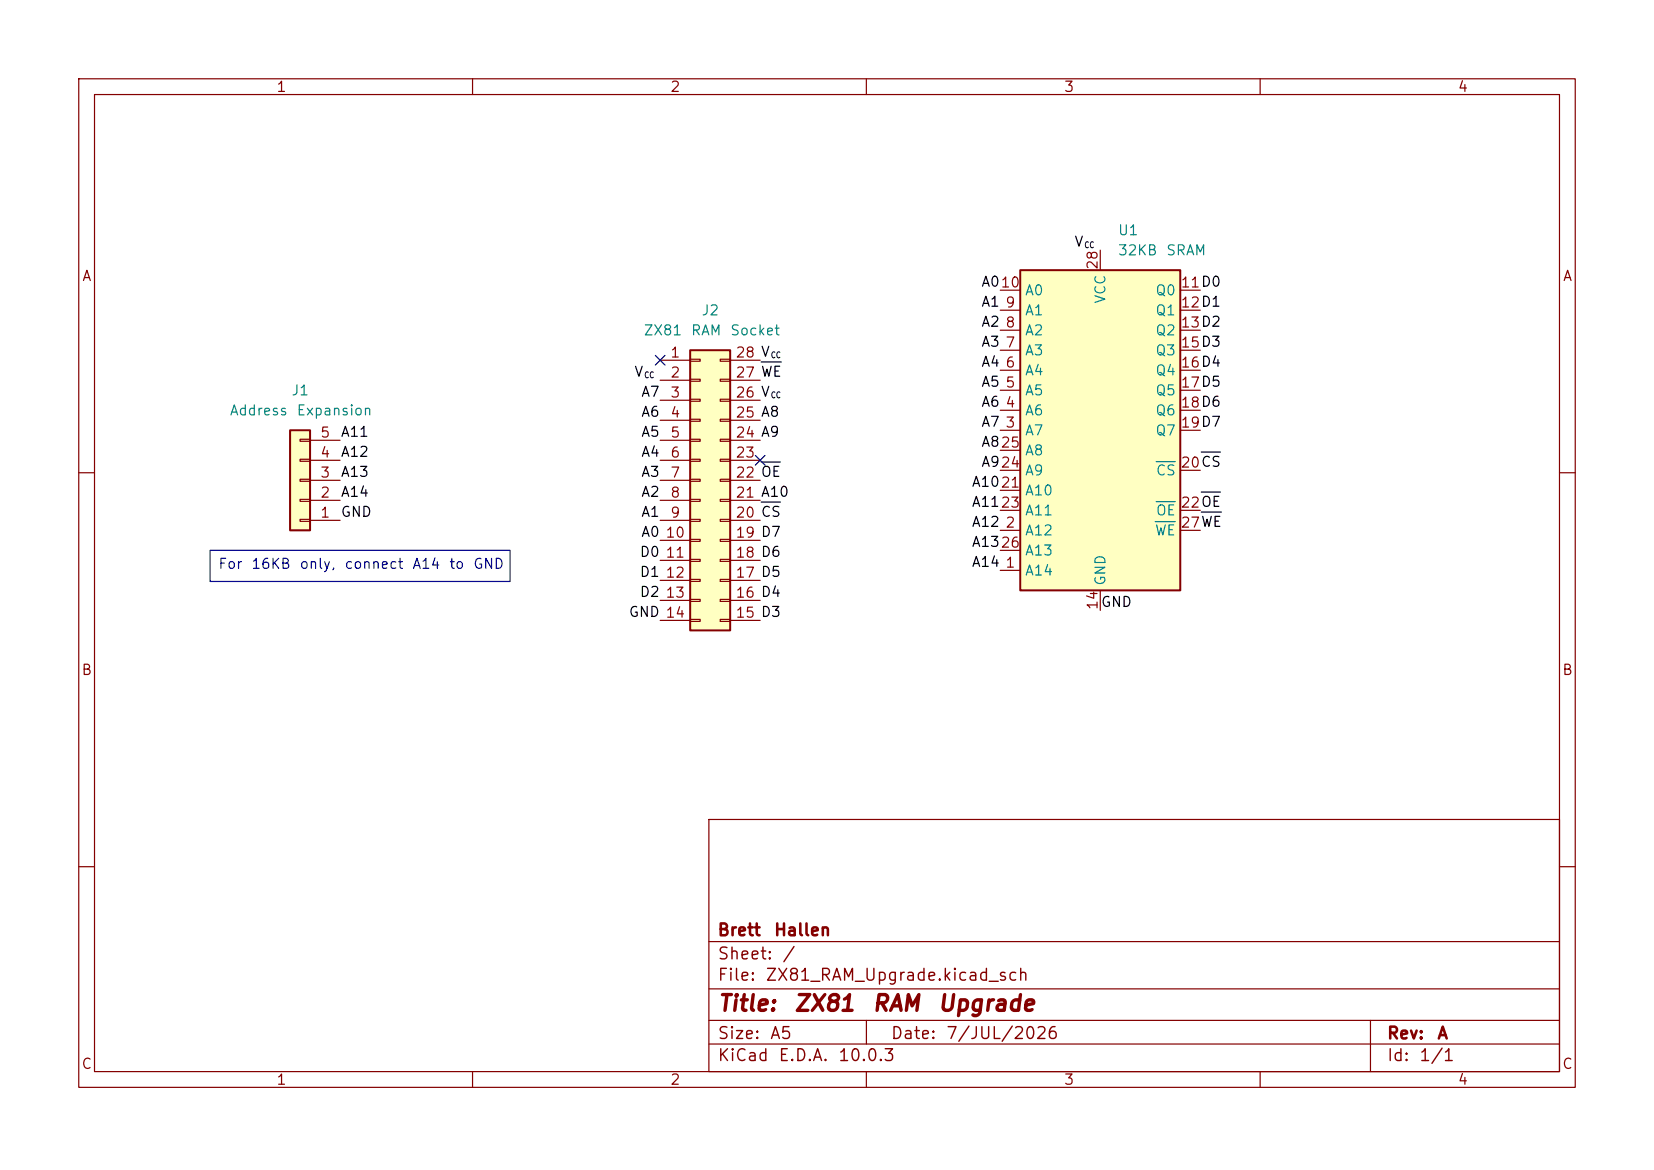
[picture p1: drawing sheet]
<svg xmlns="http://www.w3.org/2000/svg" width="297mm" height="210mm" viewBox="0 0 297 210" stroke-linecap="round" stroke-linejoin="round" font-family="sans-serif">
<defs><g id="words">
<g font-size="2.9" fill="#840000">
<text x="128.7" y="182.2">Title:</text>
<text x="142.4" y="182.2">ZX81</text>
<text x="156.4" y="182.2">RAM</text>
<text x="168.2" y="182.2">Upgrade</text>
</g>
<g font-size="2.1" fill="#840000">
<text x="128.7" y="172.8">Sheet:</text>
<text x="128.7" y="168.5">Brett</text>
<text x="138.8" y="168.5">Hallen</text>
<text x="140.3" y="172.8">/</text>
<text x="128.7" y="176.6">File:</text>
<text x="137.3" y="176.6">ZX81_RAM_Upgrade.kicad_sch</text>
<text x="128.7" y="191">KiCad</text>
<text x="128.7" y="187">Size:</text>
<text x="138.1" y="187">A5</text>
<text x="139.6" y="191">E.D.A.</text>
<text x="150.4" y="191">10.0.3</text>
<text x="159.8" y="187">Date:</text>
<text x="169.7" y="187">7/JUL/2026</text>
<text x="248.9" y="187">Rev:</text>
<text x="248.9" y="191">Id:</text>
<text x="254.7" y="191">1/1</text>
<text x="257.9" y="187">A</text>
</g>
<g font-size="1.8" fill="#840000">
<text x="49.5" y="17">1</text>
<text x="120.2" y="17">2</text>
<text x="190.9" y="17">3</text>
<text x="261.6" y="17">4</text>
<text x="14.6" y="50.9">A</text>
<text x="197.5" y="48.6" transform="rotate(-90 197.5 48.6)">28</text>
<text x="211.9" y="52.1">11D0</text>
<text x="280.5" y="50.9">A</text>
<text x="180.4" y="59.2">8</text>
<text x="180.4" y="55.6">9</text>
<text x="211.9" y="55.6">12D1</text>
<text x="211.9" y="59.2">13D2</text>
<text x="120.2" y="64.6">1</text>
<text x="132" y="64.6">28 V</text>
<text x="180.4" y="62.8">7</text>
<text x="211.9" y="62.8">15D3</text>
<text x="120.2" y="68.2">2</text>
<text x="120.2" y="71.8">3</text>
<text x="132" y="71.8">26 V</text>
<text x="132" y="68.2">27 WE</text>
<text x="180.4" y="70">5</text>
<text x="180.4" y="66.4">6</text>
<text x="211.9" y="66.4">16D4</text>
<text x="211.9" y="70">17D5</text>
<text x="120.2" y="75.4">4</text>
<text x="132" y="75.4">25 A8</text>
<text x="180.4" y="77.2">3</text>
<text x="180.4" y="73.6">4</text>
<text x="211.9" y="73.6">18D6</text>
<text x="211.9" y="77.2">19D7</text>
<text x="57.4" y="82.6">4</text>
<text x="57.4" y="79">5</text>
<text x="120.2" y="79">5</text>
<text x="120.2" y="82.6">6</text>
<text x="132" y="82.6">23</text>
<text x="132" y="79">24 A9</text>
<text x="57.4" y="89.8">2</text>
<text x="57.4" y="86.2">3</text>
<text x="120.2" y="86.2">7</text>
<text x="120.2" y="89.8">8</text>
<text x="132" y="89.8">21 A10</text>
<text x="132" y="86.2">22 OE</text>
<text x="211.9" y="84.4">20CS</text>
<text x="57.4" y="93.4">1</text>
<text x="120.2" y="93.4">9</text>
<text x="132" y="93.4">20 CS</text>
<text x="180.4" y="95.2">2</text>
<text x="211.9" y="91.6">22OE</text>
<text x="211.9" y="95.2">27WE</text>
<text x="119.4" y="97">10</text>
<text x="119.4" y="100.5">11</text>
<text x="132" y="100.5">18 D6</text>
<text x="132" y="97">19 D7</text>
<text x="119.4" y="104.1">12</text>
<text x="119.4" y="107.7">13</text>
<text x="132" y="107.7">16 D4</text>
<text x="132" y="104.1">17 D5</text>
<text x="180.4" y="102.3">1</text>
<text x="132" y="111.3">15 D3</text>
<text x="197.5" y="109.6" transform="rotate(-90 197.5 109.6)">14</text>
<text x="14.5" y="121.6">B</text>
<text x="280.4" y="121.6">B</text>
<text x="14.5" y="192.3">C</text>
<text x="49.5" y="195.2">1</text>
<text x="120.2" y="195.2">2</text>
<text x="190.9" y="195.2">3</text>
<text x="261.6" y="195.2">4</text>
<text x="280.4" y="192.3">C</text>
</g>
<g font-size="1.8">
<text x="192.8" y="44.7">V</text>
<text x="176.1" y="51.9">A010</text>
<text x="176.1" y="55.5">A1</text>
<text x="176.1" y="59.1">A2</text>
<text x="176.1" y="62.7">A3</text>
<text x="113.8" y="68.1">V</text>
<text x="115" y="71.7">A7</text>
<text x="176.1" y="69.9">A5</text>
<text x="176.1" y="66.3">A4</text>
<text x="115" y="75.3">A6</text>
<text x="176.1" y="73.5">A6</text>
<text x="176.1" y="77.1">A7</text>
<text x="61.1" y="78.9">A11</text>
<text x="61.1" y="82.4">A12</text>
<text x="115" y="82.4">A4</text>
<text x="115" y="78.9">A5</text>
<text x="176.1" y="80.7">A825</text>
<text x="61.1" y="89.6">A14</text>
<text x="61.1" y="86">A13</text>
<text x="115" y="89.6">A2</text>
<text x="115" y="86">A3</text>
<text x="174.4" y="87.8">A1021</text>
<text x="176.1" y="84.2">A924</text>
<text x="61.1" y="93.2">GND</text>
<text x="115" y="93.2">A1</text>
<text x="174.4" y="91.4">A1123</text>
<text x="174.4" y="95">A12</text>
<text x="114.7" y="100.4">D0</text>
<text x="115" y="96.8">A0</text>
<text x="174.4" y="98.6">A1326</text>
<text x="114.7" y="104">D1</text>
<text x="114.7" y="107.6">D2</text>
<text x="174.4" y="102.2">A14</text>
<text x="112.8" y="111.2">GND 14</text>
<text x="197.6" y="109.4">GND</text>
</g>
<g font-size="1.8" fill="#008484">
<text x="200.6" y="46.3">32KB</text>
<text x="200.6" y="42.7">U1</text>
<text x="209.3" y="46.3">SRAM</text>
<text x="183.9" y="53.5">A0</text>
<text x="207.3" y="53.5">Q0</text>
<text x="125.8" y="57.1">J2</text>
<text x="183.9" y="57.1">A1</text>
<text x="198.9" y="54.6" transform="rotate(-90 198.9 54.6)">VCC</text>
<text x="207.3" y="57.1">Q1</text>
<text x="115.4" y="60.6">ZX81</text>
<text x="123.9" y="60.6">RAM</text>
<text x="131" y="60.6">Socket</text>
<text x="183.9" y="64.2">A3</text>
<text x="183.9" y="60.6">A2</text>
<text x="207.3" y="60.6">Q2</text>
<text x="207.3" y="64.2">Q3</text>
<text x="52.2" y="71.4">J1</text>
<text x="183.9" y="71.4">A5</text>
<text x="183.9" y="67.8">A4</text>
<text x="207.3" y="67.8">Q4</text>
<text x="207.3" y="71.4">Q5</text>
<text x="41.1" y="75">Address</text>
<text x="53.1" y="75">Expansion</text>
<text x="183.9" y="75">A6</text>
<text x="207.3" y="75">Q6</text>
<text x="183.9" y="78.6">A7</text>
<text x="183.9" y="82.2">A8</text>
<text x="207.3" y="78.6">Q7</text>
<text x="183.9" y="89.4">A10</text>
<text x="183.9" y="85.8">A9</text>
<text x="207.4" y="85.8">CS</text>
<text x="183.9" y="93">A11</text>
<text x="207.4" y="93">OE</text>
<text x="183.9" y="96.6">A12</text>
<text x="183.9" y="100.2">A13</text>
<text x="207.3" y="96.6">WE</text>
<text x="183.9" y="103.8">A14</text>
<text x="198.9" y="105.3" transform="rotate(-90 198.9 105.3)">GND</text>
</g>
<g font-size="1.8" fill="#0000c2">
<text x="39.1" y="102.6">For</text>
<text x="45" y="102.6">16KB</text>
<text x="53.7" y="102.6">only,</text>
<text x="61.7" y="102.6">connect</text>
<text x="73.9" y="102.6">A14</text>
<text x="80.5" y="102.6">to</text>
<text x="84.8" y="102.6">GND</text>
</g>
<g font-size="1.1">
<text x="194.6" y="44.8">CC</text>
<text x="138.3" y="64.6">CC</text>
<text x="115.6" y="68.1">CC</text>
<text x="138.3" y="71.7">CC</text>
</g>
</g></defs>
<g fill="none" stroke="#840000" stroke-width=".22">
<path d="M14.1 14.1h268.8v181.1h-268.8zM17 17h263v175.3h-263zM84.9 14.1v2.9M155.6 14.1v2.9M226.3 14.1v2.9M14.1 84.9h2.9M280 84.9h2.9M14.1 155.6h2.9M127.3 147.1h152.7v45.2h-152.7zM280 155.6h2.9M127.3 177.5h152.7M127.3 169h152.7"/>
<path d="M84.9 192.3v2.9M127.3 187.4h152.7M127.3 183.2h152.7M155.6 192.3v2.9M155.6 183.2v4.2M226.3 192.3v2.9M246.1 183.2v9.1"/>
</g>
<path d="M52.1 77.2h3.6v18h-3.6z" fill="#ffffc2"/>
<path d="M52.1 77.2h3.6v18h-3.6z" fill="none" stroke="#840000" stroke-width=".36"/>
<path d="M53.9 78.8h1.8v.4h-1.8zM55.7 79h5.4M53.9 93.2h1.8v.4h-1.8zM53.9 89.6h1.8v.4h-1.8zM53.9 86h1.8v.4h-1.8zM53.9 82.4h1.8v.4h-1.8zM55.7 93.4h5.4M55.7 89.8h5.4M55.7 86.2h5.4M55.7 82.6h5.4" fill="none" stroke="#840000" stroke-width=".22"/>
<path d="M183.2 48.5h28.7v57.5h-28.7z" fill="#ffffc2"/>
<path d="M183.2 48.5h28.7v57.5h-28.7z" fill="none" stroke="#840000" stroke-width=".36"/>
<g fill="none" stroke="#840000" stroke-width=".22">
<path d="M179.6 59.3h3.6M179.6 55.7h3.6M179.6 52.1h3.6M197.6 44.9v3.6M211.9 59.3h3.6M211.9 55.7h3.6M211.9 52.1h3.6M179.6 77.2h3.6M179.6 73.6h3.6M179.6 70h3.6M179.6 66.5h3.6M179.6 62.9h3.6"/>
<path d="M211.9 77.2h3.6M211.9 73.6h3.6M211.9 70h3.6M211.9 66.5h3.6M211.9 62.9h3.6M179.6 95.2h3.6M179.6 84.4h3.6M179.6 88h3.6M179.6 91.6h3.6M179.6 80.8h3.6M179.6 98.8h3.6M211.9 95.2h3.6"/>
<path d="M211.9 84.4h3.6M211.9 91.6h3.6M179.6 102.4h3.6M197.6 106v3.6"/>
</g>
<path d="M207.4 93.6h3.6M207.6 82.9h3.4M207.6 90h3.4" fill="none" stroke="#008484" stroke-width=".22"/>
<path d="M123.9 62.9h7.2v50.3h-7.2z" fill="#ffffc2"/>
<path d="M123.9 62.9h7.2v50.3h-7.2z" fill="none" stroke="#840000" stroke-width=".36"/>
<g fill="none" stroke="#840000" stroke-width=".22">
<path d="M118.5 64.7h5.4M118.5 68.3h5.4M118.5 71.8h5.4M118.5 75.4h5.4M118.5 79h5.4M123.9 64.5h1.8v.3h-1.8zM123.9 68.1h1.8v.3h-1.8zM123.9 71.7h1.8v.3h-1.8zM123.9 75.3h1.8v.3h-1.8zM123.9 78.8h1.8v.4h-1.8zM129.3 64.5h1.8v.3h-1.8zM129.3 68.1h1.8v.3h-1.8z"/>
<path d="M129.3 71.7h1.8v.3h-1.8zM129.3 75.3h1.8v.3h-1.8zM129.3 78.8h1.8v.4h-1.8zM131.1 64.7h5.4M131.1 68.3h5.4M131.1 71.8h5.4M131.1 75.4h5.4M131.1 79h5.4M118.5 82.6h5.4M118.5 86.2h5.4M118.5 89.8h5.4M118.5 93.4h5.4"/>
<path d="M118.5 97h5.4M123.9 82.4h1.8v.4h-1.8zM123.9 86h1.8v.4h-1.8zM123.9 89.6h1.8v.4h-1.8zM123.9 93.2h1.8v.4h-1.8zM123.9 96.8h1.8v.4h-1.8zM129.3 82.4h1.8v.4h-1.8zM129.3 86h1.8v.4h-1.8zM129.3 89.6h1.8v.4h-1.8zM129.3 93.2h1.8v.4h-1.8zM129.3 96.8h1.8v.4h-1.8zM131.1 82.6h5.4"/>
<path d="M131.1 86.2h5.4M131.1 89.8h5.4M131.1 93.4h5.4M131.1 97h5.4M118.5 100.6h5.4M118.5 104.2h5.4M118.5 107.8h5.4M118.5 111.4h5.4M123.9 100.4h1.8v.4h-1.8zM123.9 104h1.8v.4h-1.8zM123.9 107.6h1.8v.3h-1.8zM123.9 111.2h1.8v.3h-1.8z"/>
<path d="M129.3 100.4h1.8v.4h-1.8zM129.3 104h1.8v.4h-1.8zM129.3 107.6h1.8v.3h-1.8zM129.3 111.2h1.8v.3h-1.8zM131.1 100.6h5.4M131.1 104.2h5.4M131.1 107.8h5.4M131.1 111.4h5.4"/>
</g>
<path d="M136.7 65h3.6M136.7 82.9h3.4M136.7 90.1h3.4M215.7 88.3h3.4M215.7 81.1h3.4M215.7 91.9h3.6" fill="none" stroke="#000" stroke-width=".22"/>
<path d="M117.7 63.8l1.7 1.7M119.4 63.8l-1.7 1.7M135.6 81.8l1.8 1.7M137.4 81.8l-1.8 1.7" fill="none" stroke="#000084" stroke-width=".22"/>
<path d="M37.7 98.8h53.9v5.6h-53.9z" fill="none" stroke="#0000c2" stroke-width=".22"/>
<use href="#words"/>
</svg>
